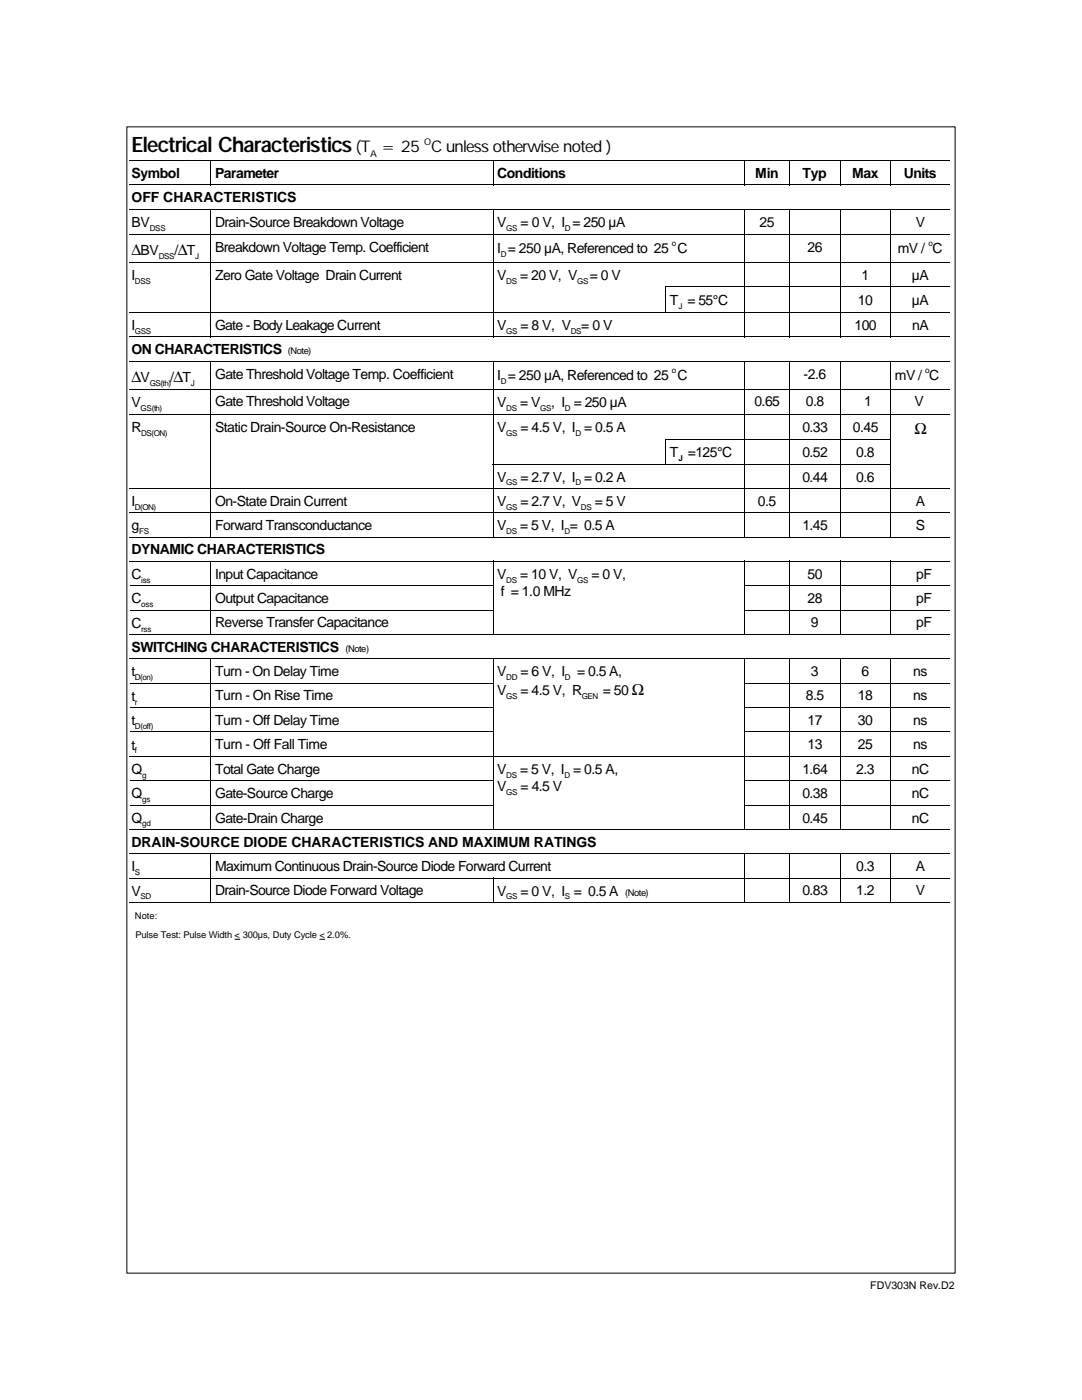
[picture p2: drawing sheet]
<svg xmlns="http://www.w3.org/2000/svg" width="216mm" height="279mm" viewBox="0 0 216 279" stroke-linecap="round" stroke-linejoin="round" font-family="sans-serif">
<defs><g id="words">
<text font-size="4.2" x="26.2" y="30.3">Electrical Characteristics</text>
<g font-size="3.2">
<text x="71" y="30.3">(T = 25 C unless otherwise noted )</text>
<text x="26.2" y="50.9">Δ</text>
<text x="35.5" y="50.9">Δ</text>
<text x="26.2" y="76.2">Δ</text>
<text x="34.6" y="76.2">Δ</text>
<text x="182.5" y="86.7">Ω</text>
<text x="126.1" y="138.8">Ω</text>
</g>
<g font-size="2.8">
<text x="26.2" y="35.6">Symbol</text>
<text x="42.9" y="35.6">Parameter</text>
<text x="99.2" y="35.6">Conditions</text>
<text x="150.7" y="35.6">Min</text>
<text x="160.1" y="35.6">Typ</text>
<text x="170" y="35.6">Max</text>
<text x="180.3" y="35.6">Units</text>
<text x="26.2" y="40.4">OFF CHARACTERISTICS</text>
<text x="26.2" y="45.4">BV</text>
<text x="42.9" y="45.4">Drain-Source Breakdown Voltage</text>
<text x="99.2" y="45.4">V</text>
<text x="103.9" y="45.4">= 0 V, I = 250 µA</text>
<text x="151.6" y="45.4">25</text>
<text x="182.7" y="45.4">V</text>
<text x="28" y="50.9">BV</text>
<text x="34.8" y="50.9">/ T</text>
<text x="42.9" y="50.4">Breakdown Voltage Temp. Coefficient</text>
<text x="99.2" y="50.5">I = 250 µA, Referenced to 25 C</text>
<text x="161.1" y="50.4">26</text>
<text x="179.2" y="50.5">mV / C</text>
<text x="26.2" y="55.9">I</text>
<text x="42.9" y="55.8">Zero Gate Voltage Drain Current</text>
<text x="99.2" y="55.9">V</text>
<text x="103.8" y="55.9">= 20 V, V</text>
<text x="117.7" y="55.9">= 0 V</text>
<text x="171.9" y="55.8">1</text>
<text x="181.9" y="55.8">µA</text>
<text x="26.2" y="65.9">I</text>
<text x="42.9" y="65.9">Gate - Body Leakage Current</text>
<text x="99.2" y="65.9">V</text>
<text x="103.9" y="65.9">= 8 V, V</text>
<text x="116" y="65.9">= 0 V</text>
<text x="133.7" y="60.9">T = 55°C</text>
<text x="170.5" y="65.9">100</text>
<text x="171.2" y="60.8">10</text>
<text x="181.9" y="60.8">µA</text>
<text x="182" y="65.9">nA</text>
<text x="26.2" y="70.7">ON CHARACTERISTICS</text>
<text x="28" y="76.2">V</text>
<text x="34" y="76.2">/ T</text>
<text x="42.9" y="75.7">Gate Threshold Voltage Temp. Coefficient</text>
<text x="99.2" y="75.8">I = 250 µA, Referenced to 25 C</text>
<text x="160.4" y="75.7">-2.6</text>
<text x="178.6" y="75.8">mV / C</text>
<text x="26.2" y="81.2">V</text>
<text x="42.9" y="81.1">Gate Threshold Voltage</text>
<text x="99.2" y="81.2">V</text>
<text x="103.8" y="81.2">= V</text>
<text x="110" y="81.2">, I = 250 µA</text>
<text x="150.5" y="81.1">0.65</text>
<text x="160.8" y="81.1">0.8</text>
<text x="172.4" y="81.1">1</text>
<text x="182.5" y="81.1">V</text>
<text x="26.2" y="86.2">R</text>
<text x="42.9" y="86.2">Static Drain-Source On-Resistance</text>
<text x="99.2" y="86.2">V</text>
<text x="103.9" y="86.2">= 4.5 V, I = 0.5 A</text>
<text x="160.1" y="86.2">0.33</text>
<text x="170.2" y="86.2">0.45</text>
<text x="133.7" y="91.3">T =125°C</text>
<text x="160.1" y="91.2">0.52</text>
<text x="170.9" y="91.2">0.8</text>
<text x="26.2" y="101">I</text>
<text x="42.9" y="100.9">On-State Drain Current</text>
<text x="99.2" y="96.1">V</text>
<text x="99.2" y="101">V</text>
<text x="103.9" y="96.1">= 2.7 V, I = 0.2 A</text>
<text x="103.9" y="101">= 2.7 V, V</text>
<text x="118.7" y="101">= 5 V</text>
<text x="151.2" y="100.9">0.5</text>
<text x="160.1" y="96.1">0.44</text>
<text x="170.9" y="96.1">0.6</text>
<text x="182.7" y="100.9">A</text>
<text x="26.2" y="105.8">g</text>
<text x="42.9" y="105.8">Forward Transconductance</text>
<text x="99.2" y="105.8">V</text>
<text x="103.8" y="105.8">= 5 V, I = 0.5 A</text>
<text x="160.1" y="105.8">1.45</text>
<text x="182.7" y="105.8">S</text>
<text x="26.2" y="110.7">DYNAMIC CHARACTERISTICS</text>
<text x="26.2" y="115.6">C</text>
<text x="42.9" y="115.5">Input Capacitance</text>
<text x="99.2" y="115.6">V</text>
<text x="99.9" y="118.9">f = 1.0 MHz</text>
<text x="103.8" y="115.6">= 10 V, V</text>
<text x="118" y="115.6">= 0 V,</text>
<text x="161.1" y="115.5">50</text>
<text x="182.8" y="115.5">pF</text>
<text x="26.2" y="120.4">C</text>
<text x="26.2" y="125.3">C</text>
<text x="42.9" y="120.4">Output Capacitance</text>
<text x="42.9" y="125.2">Reverse Transfer Capacitance</text>
<text x="161.1" y="120.4">28</text>
<text x="161.8" y="125.2">9</text>
<text x="182.8" y="120.4">pF</text>
<text x="182.8" y="125.2">pF</text>
<text x="26.2" y="130.1">SWITCHING CHARACTERISTICS</text>
<text x="26.2" y="135">t</text>
<text x="42.9" y="135">Turn - On Delay Time</text>
<text x="99.2" y="135">V</text>
<text x="103.9" y="135">= 6 V, I</text>
<text x="115.1" y="135">= 0.5 A,</text>
<text x="161.8" y="135">3</text>
<text x="171.9" y="135">6</text>
<text x="182.2" y="135">ns</text>
<text x="26.2" y="139.9">t</text>
<text x="42.9" y="139.8">Turn - On Rise Time</text>
<text x="99.2" y="138.8">V</text>
<text x="103.9" y="138.8">= 4.5 V, R</text>
<text x="120.3" y="138.8">= 50</text>
<text x="160.8" y="139.8">8.5</text>
<text x="171.2" y="139.8">18</text>
<text x="182.2" y="139.8">ns</text>
<text x="26.2" y="144.7">t</text>
<text x="26.2" y="149.6">t</text>
<text x="42.9" y="144.7">Turn - Off Delay Time</text>
<text x="42.9" y="149.5">Turn - Off Fall Time</text>
<text x="161.1" y="144.7">17</text>
<text x="161.1" y="149.5">13</text>
<text x="171.2" y="144.7">30</text>
<text x="171.2" y="149.5">25</text>
<text x="182.2" y="144.7">ns</text>
<text x="182.2" y="149.5">ns</text>
<text x="26.2" y="154.4">Q</text>
<text x="42.9" y="154.4">Total Gate Charge</text>
<text x="99.2" y="154.4">V</text>
<text x="103.8" y="154.4">= 5 V, I = 0.5 A,</text>
<text x="160.1" y="154.4">1.64</text>
<text x="170.9" y="154.4">2.3</text>
<text x="181.9" y="154.4">nC</text>
<text x="26.2" y="159.3">Q</text>
<text x="42.9" y="159.3">Gate-Source Charge</text>
<text x="99.2" y="157.8">V</text>
<text x="103.9" y="157.8">= 4.5 V</text>
<text x="160.1" y="159.3">0.38</text>
<text x="181.9" y="159.3">nC</text>
<text x="26.2" y="164.2">Q</text>
<text x="42.9" y="164.2">Gate-Drain Charge</text>
<text x="160.1" y="164.2">0.45</text>
<text x="181.9" y="164.2">nC</text>
<text x="26.2" y="169">DRAIN-SOURCE DIODE CHARACTERISTICS AND MAXIMUM RATINGS</text>
<text x="26.2" y="173.9">I</text>
<text x="42.9" y="173.8">Maximum Continuous Drain-Source Diode Forward Current</text>
<text x="170.9" y="173.8">0.3</text>
<text x="182.7" y="173.8">A</text>
<text x="26.2" y="178.7">V</text>
<text x="42.9" y="178.6">Drain-Source Diode Forward Voltage</text>
<text x="99.2" y="178.7">V</text>
<text x="103.9" y="178.7">= 0 V, I = 0.5 A</text>
<text x="160.1" y="178.6">0.83</text>
<text x="170.9" y="178.6">1.2</text>
<text x="182.7" y="178.6">V</text>
</g>
<text font-size="2.1" x="173.7" y="257.3">FDV303N Rev.D2</text>
<g font-size="1.9">
<text x="84.7" y="29">O</text>
<text x="73.8" y="31.2">A</text>
<text x="57.4" y="70.7">(Note)</text>
<text x="68.9" y="130.1">(Note)</text>
<text x="124.7" y="178.7">(Note)</text>
<text x="26.9" y="183.5">Note:</text>
<text x="27" y="187.3">Pulse Test: Pulse Width &lt; 300µs, Duty Cycle &lt; 2.0%.</text>
</g>
<g font-size="1.6">
<text x="29.9" y="46.1">DSS</text>
<text x="101" y="46.1">GS</text>
<text x="112.7" y="46.1">D</text>
<text x="31.7" y="51.6">DSS</text>
<text x="38.9" y="51.6">J</text>
<text x="99.9" y="51.2">D</text>
<text x="134" y="49.1">o</text>
<text x="185.3" y="49.1">o</text>
<text x="26.9" y="56.6">DSS</text>
<text x="101" y="56.6">DS</text>
<text x="115.1" y="56.6">GS</text>
<text x="135.4" y="61.6">J</text>
<text x="26.9" y="66.6">GSS</text>
<text x="101" y="66.6">GS</text>
<text x="113.9" y="66.6">DS</text>
<text x="29.9" y="77">GS(th)</text>
<text x="38.1" y="77">J</text>
<text x="99.9" y="76.5">D</text>
<text x="134" y="74.4">o</text>
<text x="184.6" y="74.4">o</text>
<text x="28" y="82">GS(th)</text>
<text x="101" y="82">DS</text>
<text x="107.8" y="82">GS</text>
<text x="112.7" y="82">D</text>
<text x="28.2" y="87">DS(ON)</text>
<text x="101" y="87">GS</text>
<text x="114.8" y="87">D</text>
<text x="135.4" y="92">J</text>
<text x="26.9" y="101.8">D(ON)</text>
<text x="101" y="96.9">GS</text>
<text x="101" y="101.8">GS</text>
<text x="114.8" y="96.9">D</text>
<text x="115.9" y="101.8">DS</text>
<text x="27.8" y="106.6">FS</text>
<text x="101" y="106.6">DS</text>
<text x="112.6" y="106.6">D</text>
<text x="28.2" y="116.3">iss</text>
<text x="101" y="116.3">DS</text>
<text x="115.1" y="116.3">GS</text>
<text x="28.2" y="121.2">oss</text>
<text x="28.2" y="126.1">rss</text>
<text x="26.9" y="135.7">D(on)</text>
<text x="101" y="135.7">DD</text>
<text x="112.7" y="135.7">D</text>
<text x="26.9" y="140.6">r</text>
<text x="101" y="139.5">GS</text>
<text x="116.1" y="139.5">GEN</text>
<text x="26.9" y="145.5">D(off)</text>
<text x="26.9" y="150.4">f</text>
<text x="28.4" y="155.2">g</text>
<text x="101" y="155.2">DS</text>
<text x="112.6" y="155.2">D</text>
<text x="28.4" y="160.1">gs</text>
<text x="101" y="158.6">GS</text>
<text x="28.4" y="164.9">gd</text>
<text x="26.9" y="174.7">S</text>
<text x="28" y="179.5">SD</text>
<text x="101" y="179.5">GS</text>
<text x="112.7" y="179.5">S</text>
</g>
</g></defs>
<g fill="none" stroke="#000" stroke-width=".2">
<path d="M25.3 25.3h165.3v228.8h-165.3zM25.9 32.1h163.7M25.9 36.9h163.7M42.1 32v5M98.4 32v5M148.6 32v5M157.6 32v5M167.6 32v5M177.7 32v5M25.9 41.8h163.7M25.9 46.8h163.7M25.9 52.3h163.7"/>
<path d="M42.1 41.7v25.6M98.4 41.7v25.6M132.8 57.2h56.8M132.8 57.2v5.2M148.6 41.7v25.6M157.6 41.7v25.6M167.6 41.7v25.6M177.7 41.7v25.6M25.9 62.3h163.7M25.9 67.2h163.7M25.9 72.1h163.7M25.9 77.6h163.7"/>
<path d="M42.1 72.1v35.1M98.4 72.1v35.3M148.6 72.1v35.3M157.6 72.1v35.3M167.6 72.1v35.3M177.7 72.1v35.3M25.9 82.6h163.7M25.9 97.5h163.7M98.3 92.6h79.5M177.8 87.6h-45v5.1M25.9 102.4h163.7M25.9 107.2h163.7"/>
<path d="M25.9 112h163.7M25.9 116.9h72.6M42.1 111.9v14.8M98.4 111.9v14.8M148.5 116.9h41.1M148.6 111.9v14.8M157.6 111.9v14.8M167.6 111.9v14.8M177.7 111.9v14.8M25.9 121.8h72.6M25.9 126.7h163.7M25.9 131.5h163.7"/>
<path d="M25.9 136.3h72.6M42.1 131.4v34.2M98.4 131.4v34.2M148.5 121.8h41.1M148.5 136.3h41.1M148.6 131.4v34.2M157.6 131.4v34.2M167.6 131.4v34.2M177.7 131.4v34.2M25.9 141.2h72.6M25.9 146h72.6M25.9 151h163.7"/>
<path d="M25.9 155.8h72.6M148.5 141.2h41.1M148.5 146h41.1M148.5 155.8h41.1M25.9 160.7h72.6M25.9 165.5h163.7M25.9 170.3h163.7M25.9 175.3h163.7M42.1 170.3v9.9M98.4 175.2v5M148.5 160.7h41.1M148.6 170.3v9.9"/>
<path d="M157.6 170.3v9.9M167.6 170.3v9.9M177.7 170.3v9.9M25.9 180.1h163.7M46.8 187.5h1.1M63.8 187.5h1.1"/>
</g>
<path d="M73.7 231.8h5.8v12h-5.8z" fill="#fff"/>
<use href="#words"/>
</svg>
